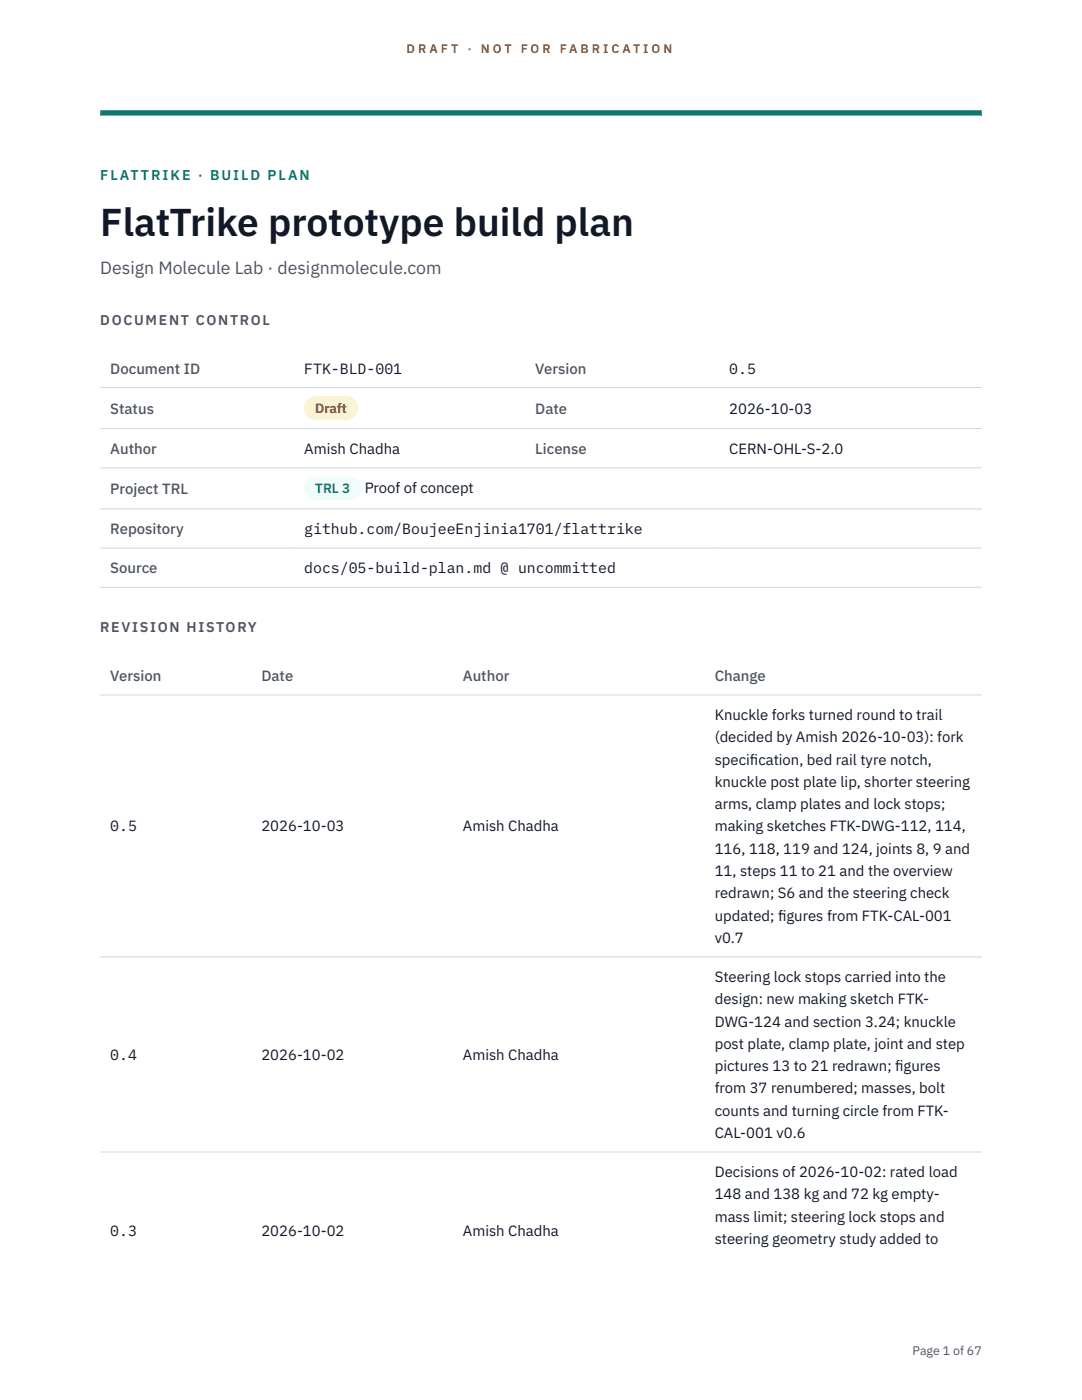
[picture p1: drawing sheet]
<svg xmlns="http://www.w3.org/2000/svg" width="216mm" height="279mm" viewBox="0 0 216 279" stroke-linecap="round" stroke-linejoin="round" font-family="sans-serif">
<defs><g id="words">
<text font-size="7.8" fill="#111827" x="20" y="47.1">FlatTrike prototype build plan</text>
<text font-size="3.5" fill="#4b5563" x="20" y="54.6">Design Molecule Lab · designmolecule.com</text>
<g font-size="3" fill="#4b5563">
<text x="22" y="74.5">Document ID</text>
<text x="106.8" y="74.5">Version</text>
<text x="22" y="82.6">Status</text>
<text x="106.8" y="82.6">Date</text>
<text x="22" y="90.6">Author</text>
<text x="106.8" y="90.6">License</text>
<text x="22" y="98.6">Project TRL</text>
<text x="22" y="106.6">Repository</text>
<text x="22" y="114.4">Source</text>
<text x="22" y="135.9">Version</text>
<text x="52.2" y="135.9">Date</text>
<text x="92.4" y="135.9">Author</text>
<text x="142.6" y="135.9">Change</text>
</g>
<g font-size="3" fill="#111827">
<text x="60.7" y="74.5">FTK-BLD-001</text>
<text x="145.5" y="74.5">0.5</text>
<text x="145.5" y="82.6">2026-10-03</text>
<text x="60.7" y="90.6">Amish Chadha</text>
<text x="145.5" y="90.6">CERN-OHL-S-2.0</text>
<text x="72.8" y="98.5">Proof of concept</text>
<text x="60.7" y="106.6">github.com/BoujeeEnjinia1701/flattrike</text>
<text x="60.7" y="114.4">docs/05-build-plan.md @ uncommitted</text>
<text x="142.6" y="143.7">Knuckle forks turned round to trail</text>
<text x="142.6" y="148.2">(decided by Amish 2026-10-03): fork</text>
<text x="142.6" y="152.6">specif</text>
<text x="149.6" y="152.6">ication, bed rail tyre notch,</text>
<text x="142.6" y="157.1">knuckle post plate lip, shorter steering</text>
<text x="142.6" y="161.5">arms, clamp plates and lock stops;</text>
<text x="22" y="165.9">0.5</text>
<text x="52.2" y="165.9">2026-10-03</text>
<text x="92.4" y="165.9">Amish Chadha</text>
<text x="142.6" y="165.9">making sketches FTK-DWG-112, 114,</text>
<text x="142.6" y="170.4">116, 118, 119 and 124, joints 8, 9 and</text>
<text x="142.6" y="174.8">11, steps 11 to 21 and the overview</text>
<text x="142.6" y="179.3">redrawn; S6 and the steering check</text>
<text x="142.6" y="183.7">updated; f</text>
<text x="155.3" y="183.7">igures from FTK-CAL-001</text>
<text x="142.6" y="188.2">v0.7</text>
<text x="142.6" y="196">Steering lock stops carried into the</text>
<text x="142.6" y="200.4">design: new making sketch FTK-</text>
<text x="142.6" y="204.9">DWG-124 and section 3.24; knuckle</text>
<text x="142.6" y="209.3">post plate, clamp plate, joint and step</text>
<text x="22" y="211.5">0.4</text>
<text x="52.2" y="211.5">2026-10-02</text>
<text x="92.4" y="211.5">Amish Chadha</text>
<text x="142.6" y="213.8">pictures 13 to 21 redrawn; f</text>
<text x="178.6" y="213.8">igures</text>
<text x="142.6" y="218.2">from 37 renumbered; masses, bolt</text>
<text x="142.6" y="222.7">counts and turning circle from FTK-</text>
<text x="142.6" y="227.1">CAL-001 v0.6</text>
<text x="142.6" y="234.9">Decisions of 2026-10-02: rated load</text>
<text x="142.6" y="239.4">148 and 138 kg and 72 kg empty-</text>
<text x="142.6" y="243.8">mass limit; steering lock stops and</text>
<text x="22" y="246.6">0.3</text>
<text x="52.2" y="246.6">2026-10-02</text>
<text x="92.4" y="246.6">Amish Chadha</text>
<text x="142.6" y="248.3">steering geometry study added to</text>
</g>
<text font-size="2.8" fill="#0f766e" x="20" y="36">FLATTRIKE · BUILD PLAN</text>
<g font-size="2.8" fill="#4b5563">
<text x="20" y="64.8">DOCUMENT CONTROL</text>
<text x="20" y="126.2">REVISION HISTORY</text>
</g>
<text font-size="2.7" fill="#92400e" x="62.9" y="82.5">Draft</text>
<text font-size="2.7" fill="#0f766e" x="62.9" y="98.5">TRL 3</text>
<g font-size="2.5" fill="#b45309">
<text x="81.1" y="10.5">D R A F T</text>
<text x="93.3" y="10.5">·</text>
<text x="95.9" y="10.5">N O T</text>
<text x="103.9" y="10.5">F O R</text>
<text x="111.7" y="10.5">F A B R I C A T I O N</text>
</g>
<text font-size="2.5" fill="#4b5563" x="182.1" y="270.3">Page 1 of 67</text>
</g></defs>
<path d="M20 23.1h175.9zM20 22h175.9v1.1h-175.9z" fill-rule="evenodd" fill="#0f766e"/>
<path d="M20 77.3h175.9M20 85.5h175.9M20 93.4h175.9M20 101.6h175.9M20 109.4h175.9M20 117.2h175.9M20 138.7h175.9M20 191h175.9M20 229.9h175.9" fill="none" stroke="#d1d5db" stroke-width=".2"/>
<path d="M60.7 79h10.7v4.9h-10.7z" fill="#fef3c7"/>
<path d="M60.7 95.1h11.4v4.8h-11.4z" fill="#f0fdfa"/>
<use href="#words"/>
</svg>
